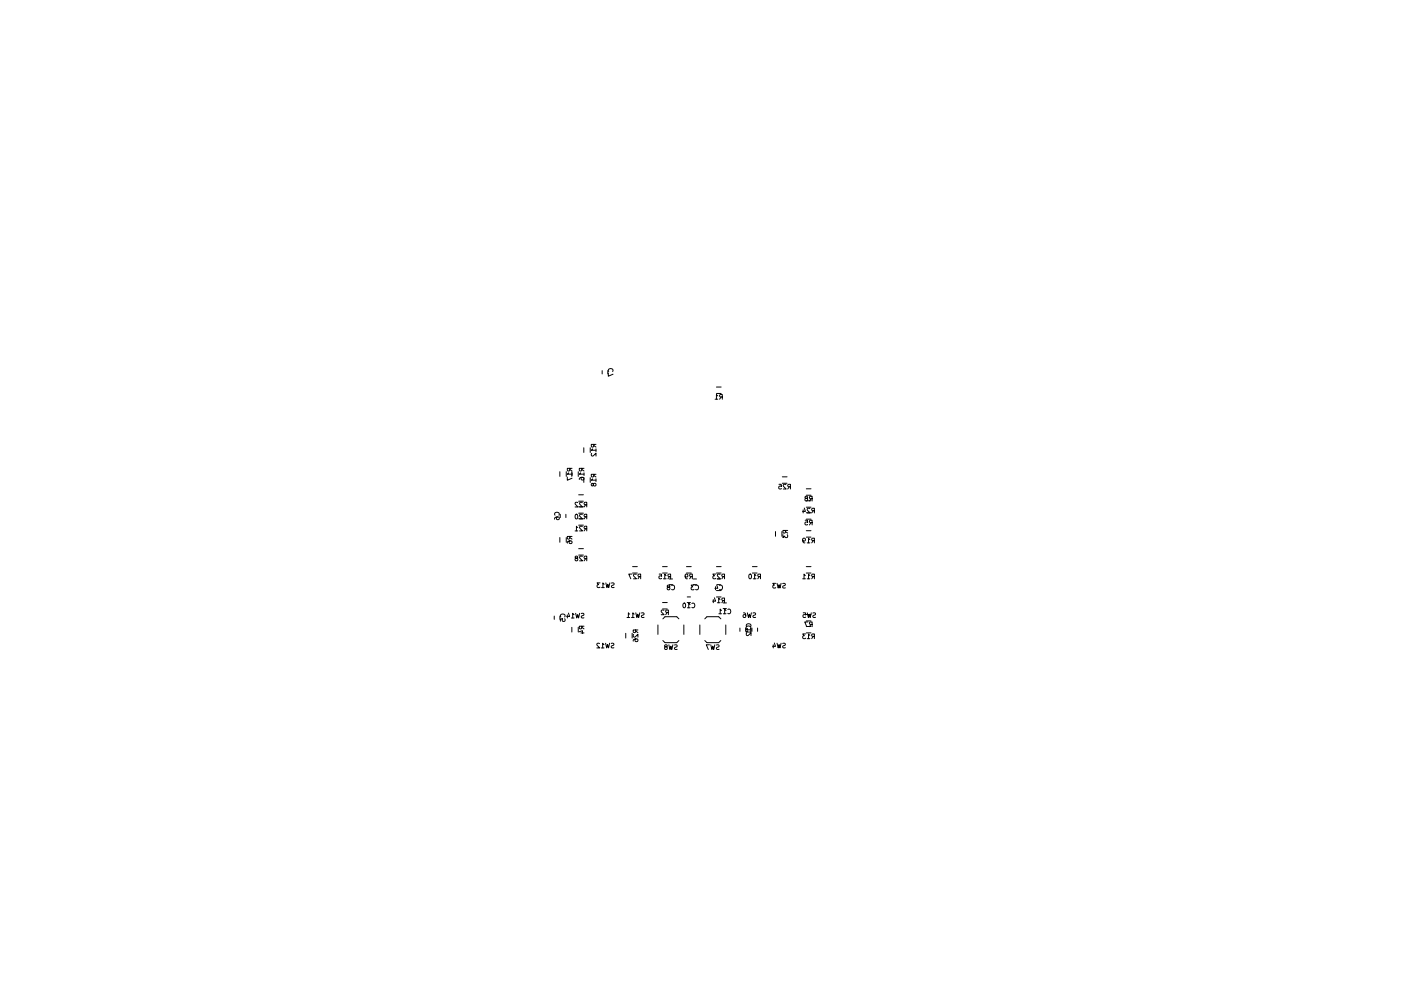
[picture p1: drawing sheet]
<svg xmlns="http://www.w3.org/2000/svg" width="297mm" height="210mm" viewBox="0 0 297 210" stroke-linecap="round" stroke-linejoin="round" font-family="sans-serif">
<g fill="none" stroke="#000" stroke-width=".21">
<path d="M127.7 78.6v.7M128.9 78.6v.7M129 79.2v.6l1-.4M129.1 78.8a.44 .44 0 0 1 .4-.6 .44 .44 0 0 1 .4 .6M120.8 99.4v.4l-.4 .1-.1-.5h1M120.8 99.6l.5 .3M123.3 99.4v.4l-.4 .1-.1-.5h1M123.3 99.6l.5 .3M123.8 95v1M125.1 95v1M125.5 96.2l-.1 .4 .2 .2 .8-.7v.7M125.6 95.2l-.2 .3h1"/>
<path d="M125.9 94.3l-.1 .5h-.3l-.1-.5h1M125.9 94.5l.5 .4M126.4 95.2v.6M151.6 84.7h.6M151.9 82.1h1M151.9 83.5h1M152.2 84l-.3-.3v1M152.9 84.2l-.3 .5M153.1 84.2h-.4l-.1-.4 .5-.1v1M117.7 109.3a.44 .44 0 0 1 .4-.6 .44 .44 0 0 1 .4 .6M118.2 109.7l-.2 .2v.3h.5l.1-.3-.2-.2h-.6l-.2 .5M118.7 100.1v1"/>
<path d="M118.7 114v1M118.8 109.1v.7M120 109.1v.7M120.1 100.1v1M120.1 114v1M120.3 101.2v.7l1-.4M120.6 100.3l-.3 .3h1M120.8 113.8v.5h-.4l-.1-.5h1M120.8 114l.5 .4M120.9 114.8l-.2 .2v.2l.5 .1 .1-.3-.2-.2h-.6l-.2 .4M121.2 100.1v1M121.3 100.3v.6"/>
<path d="M121.9 112.6h.6M122.1 109.1h.1a.49 .49 0 0 1 .3 .5 .49 .49 0 0 1-.4 .5l-.2-.4zM122.1 118.4l-.2 .2 .2 .4 .3-.1 .1-.3-.5-.3v-.3l.5 .1-.2 .3M122.5 111.9l-.3-.3v1M122.5 106.7l-.4-.1-.2 .2 .6 .8h-.6M122.6 100.1v1M122.7 107.5h1M122.7 108.9h1M122.7 110.1h1M122.7 111.4h1M122.7 105h1M122.7 106.3h1"/>
<path d="M122.7 116.4h1M122.7 117.8h1M123.1 100.3l-.3 .3h1M123.4 101.3l-.2 .2 .1 .2 .4 .1 .1-.3-.2-.2h-.5l-.3 .4M123.5 109.2l-.4-.1-.2 .3 .6 .7h-.6M123.5 111.7l-.4-.1-.2 .3 .6 .7h-.6M123.5 106.7l-.4-.1-.2 .2 .6 .8h-.6M123.5 118.1l-.4-.1-.2 .3 .6 .7h-.6M123.8 101.3v1M123.8 100.3v.6M124.2 109.6l-.4 .5M124.2 112.2l-.4 .4"/>
<path d="M124.2 107.1l-.4 .5M124.2 118.5l-.4 .5M124.4 109.6h-.5v-.4l.5-.1v1M124.4 112.2l-.5-.1v-.4l.5-.1v1M124.4 107.1l-.5-.1v-.3l.5-.1v1M124.4 118.5h-.5v-.4l.5-.1v1M125.1 101.3v1M125.6 101.6l-.2 .3h1M125.8 102.7l-.3-.1-.1 .4 .3 .1 .3-.6 .4 .2-.2 .4-.4-.2M125.9 100.6l-.1 .5-.3 .1-.1-.6h1M125.9 100.9l.5 .3M126.4 101.6v.6"/>
<path d="M164.4 112.8v1M165.2 102.8h.4l.1 .4h-.5v.5h.5M165.8 112.8v1M165.9 101.2h1M165.9 102.5h1M166 113.4v.7l.4-.4 .1 .3h.4v-.6M166.5 112.5v.5l-.4 .1-.1-.6h1M166.5 112.8l.5 .3M166.6 102.8h-.3l-.2 .2 .6 .8h-.6M167.3 103.3l-.3 .5M167.6 103.3l-.5-.1v-.4h.5v1M170.2 114.6l.2 .2h.3v-.5l-.3-.1-.2 .2v.5l.5 .3"/>
<path d="M170.3 108.2v.6M170.5 107.8l.3 .7h-.7M170.7 110.4h.5v.4h-.4l-.1 .5h.5M170.9 105.7l-.2 .2 .2 .4 .3-.1v-.3l-.5-.3 .1-.3 .4 .1-.2 .3M170.9 108.8h1.1M170.9 110.1h1.1M170.9 103.7h1.1M170.9 105.1h1.1M170.9 112.6h1.1M170.9 114h1.1M170.9 106.2h1.1M170.9 107.6h1.1"/>
<path d="M171.1 115.2h.6M171.7 114.5l-.3-.3v1M171.7 107.9l-.4-.1-.2 .3 .7 .7h-.7M172 110.9l-.4 .5M172 105.8l-.4 .5M172.2 110.9l-.5-.1v-.3l.5-.1v1M172.2 105.8h-.5v-.4l.5-.1v1M172.4 114.7l-.3 .5M172.4 108.4l-.3 .4M172.7 114.7h-.5l-.1-.4 .6-.1v1M172.7 108.4l-.5-.1-.1-.4 .6-.1v1M117.5 130.7v.7"/>
<path d="M118.7 130.7v.7M118.9 130.9a.44 .44 0 0 1 .4-.6 .44 .44 0 0 1 .4 .6M119.7 131.3v.5l-.5-.1 .1-.4h-.5v.5M120.3 130.5v.6M120.5 130.1l.3 .7h-.7M121.1 131.1h.6M121.2 133.1v1M121.7 130.4l-.3-.3v1M122 130.1l.3 1 .2-.7 .2 .7 .2-1M122.6 133.1v1M122.8 134.1l.7-.3v.6M123.2 134.3h.6"/>
<path d="M123.2 130.2h.6a.42 .42 0 0 1-.5 .5v.4h.5M123.3 132.9v.4l-.4 .1-.1-.5h1M123.3 133.1l.5 .3M127.1 136.6l-.4-.1-.2 .3 .7 .7h-.7M127.2 123.7h-.6l.3 .3-.3 .1v.5h.6M127.5 137.5h.6M127.5 124.7h.6M128.1 136.8l-.3-.3v1M128.1 124l-.3-.3v1M128.4 136.5l.2 1 .2-.7 .2 .7 .3-1M128.4 123.7l.3 1 .2-.7 .2 .7 .2-1M129.6 136.5l.5 .1a.42 .42 0 0 1-.5 .5l.1 .3h.5"/>
<path d="M129.6 123.7l.6 .1a.42 .42 0 0 1-.5 .5v.3h.5M132.7 134.4v1M132.9 131h.6M133.5 130.3l-.3-.3v1M133.9 131h.6M134 121.8h-.7l.4 1M134 134.4v1M134.1 120.2h1M134.1 121.6h1M134.3 134.6v.4l.2 .2 .8-.6v.6M134.5 130.3l-.3-.3v1M134.8 133.7l-.1 .4-.4 .1v-.5h1"/>
<path d="M134.8 133.9l.5 .3M134.8 130l.2 1 .2-.7 .2 .7 .3-1M134.8 135.6l-.2 .1 .1 .3 .5 .1 .1-.4-.2-.1h-.6l-.2 .4M134.9 121.9l-.4-.1-.2 .3 .6 .7h-.6M135.6 122.3l-.3 .5M135.8 122.3h-.4l-.1-.4 .5-.1v1M136 130.1h.5a.42 .42 0 0 1-.5 .5l.1 .4h.5M139.5 132.6v2M139.8 121.8h.4l.1 .5-.5-.1v.5h.5M140.5 127.8h1M140.5 129.2h1M140.5 120.2h1"/>
<path d="M140.5 121.6h1M140.5 131.3l.5-.5h2.5l.4 .5M140.5 135.9l.5 .4h2.5l.4-.4M140.7 122.8h.5M140.8 129.5l-.4-.1-.2 .3 .6 .7h-.6M141.1 137.2l-.2 .2 .2 .4 .3-.1 .1-.3-.5-.3v-.3l.4 .1-.1 .3M141.2 122.1l-.3-.3v1M141.5 129.9l-.4 .5M141.6 124.6l-.1 .2 .1 .3 .4-.1v-.2l-.5-.3v-.3h.5l-.2 .4M141.7 129.9h-.5v-.4l.5-.1v1M141.8 136.8l.2 1 .2-.7 .2 .7 .3-1M141.9 124h.7"/>
<path d="M141.9 122.8h.7M141.9 122.3l-.3 .5M142.2 122.3h-.5v-.4l.5-.1v1M142.4 124.2a.44 .44 0 0 1 .6 .4 .44 .44 0 0 1-.6 .4M143 136.8l.5 .1a.42 .42 0 0 1-.5 .5l.1 .4h.5M144.9 128h.1a.49 .49 0 0 1 .4 .5 .49 .49 0 0 1-.5 .4l-.1-.3zM145 132.6v2M145.3 122.2l.2 .2h.2l.1-.5-.3-.1-.2 .2v.6l.4 .2M145.5 120.2h1.1M145.5 121.6h1.1M145.7 127.8h.7M145.7 126.6h.7"/>
<path d="M145.7 129h.6M146.3 128.2l-.3-.2v1M146.6 122.3l-.4 .5M146.7 128a.44 .44 0 0 1 .6 .5 .44 .44 0 0 1-.6 .4M146.8 122.3h-.5v-.4l.5-.1v1M147 124h.7M147 122.8h.7M147.2 124.1h-.7l.4 .4-.3 .1v.4h.6M147.5 124.2a.44 .44 0 0 1 .6 .4 .44 .44 0 0 1-.6 .4M148.4 132.6v2M149.4 131.3l.5-.5h2.5l.4 .5M149.4 135.9l.5 .4h2.5l.4-.4"/>
<path d="M150.4 136.8h-.7l.5 1M150.7 136.8l.2 1 .2-.7 .2 .7 .3-1M151.2 127.2v.7M151.5 126.8l.2 .7h-.6M151.7 124.5v.6M151.8 121.8h-.7l.4 .4-.3 .1v.4h.6M151.9 136.8l.5 .1a.42 .42 0 0 1-.5 .5l.1 .4h.5M151.9 120.2h1M151.9 121.6h1M151.9 125.3h1M151.9 126.7h1M151.9 124.1l.3 .7h-.6"/>
<path d="M152 124h.8M152.1 127.9h.6M152.4 130.2h.6M152.6 124.2a.44 .44 0 0 1 .6 .4 .44 .44 0 0 1-.6 .4M152.7 127.2l-.3-.3v1M152.7 121.9l-.4-.1-.2 .3 .6 .7h-.6h.7M153 129.5l-.3-.3v1M153.3 129.1h.7M153.3 127.9h.7M153.4 130.2h.5M153.4 127.4l-.4 .5M153.4 122.3l-.4 .5"/>
<path d="M153.6 127.4h-.5v-.4l.5-.1v1M153.6 122.3h-.5v-.4l.5-.1v1M153.9 132.6v2M153.9 129.5l-.3-.3v1M154.3 129.3a.44 .44 0 0 1 .6 .4 .44 .44 0 0 1-.6 .4M156.9 133.2v.7M157.6 130l.5 .3v.5l-.2 .2-.3-.1v-.5h.3l.2 .2M158.1 133.2v.7M158.3 133.4a.44 .44 0 0 1 .4-.6 .44 .44 0 0 1 .4 .6M158.3 133a.44 .44 0 0 1 .4-.7 .44 .44 0 0 1 .4 .7M158.3 134.3l-.1 .4 .3 .2 .7-.7v.7M158.5 130l.2 1 .2-.7 .2 .7 .2-1"/>
<path d="M158.5 133.8l-.3 .3h1M158.5 133.3l-.3 .3h1M158.9 121.8h.1a.49 .49 0 0 1 .4 .5 .49 .49 0 0 1-.5 .5l-.1-.4zM159.2 133.8v.6M159.2 133.3v.6M159.4 133.2v.7M159.5 120.2h1M159.5 121.6h1M159.6 130.1h.6a.42 .42 0 0 1-.5 .5v.4h.5M159.7 122.8h.6M160.3 122.1l-.3-.3v1M160.6 133.2v.7"/>
<path d="M161 122.3l-.3 .5M161.2 122.3h-.4l-.1-.4 .5-.1v1M163.9 136.8v.7M164.2 136.4l.2 .7h-.6M164.5 123.8h-.7l.4 .3-.3 .1v.5h.6M164.8 123.8l.2 1 .2-.7 .2 .7 .2-1M164.8 136.5l.2 1 .2-.7 .2 .7 .2-1M165.9 123.8l.6 .1a.42 .42 0 0 1-.5 .5v.3h.5M165.9 136.5l.6 .1a.42 .42 0 0 1-.5 .5v.3h.5M170.2 122.8h.6M170.3 130h.5v.5l-.5-.1v.5h.5M170.8 122.1l-.3-.3v1"/>
<path d="M170.8 134.5h-.6l.3 .4-.3 .1v.4h.6M170.9 130.4h1.1M170.9 131.7h1.1M170.9 120.2h1.1M170.9 121.6h1.1M170.9 132.9h1.1M170.9 134.3h1.1M171.1 122.8h.6M171.1 135.5h.6M171.2 130l.2 1 .2-.7 .2 .7 .2-1M171.3 132h-.7l.4 1M171.7 122.1l-.3-.3v1"/>
<path d="M171.7 134.8l-.3-.3v1M172 132.5l-.4 .5M172.2 132.5l-.5-.1v-.3l.5-.1v1M172.3 130.1h.6a.42 .42 0 0 1-.5 .5v.4h.5M172.4 122.3l-.3 .5M172.4 135l-.3 .5M172.7 122.3h-.5l-.1-.4 .6-.1v1M172.7 135h-.5l-.1-.4 .6-.1v1"/>
</g>
</svg>
